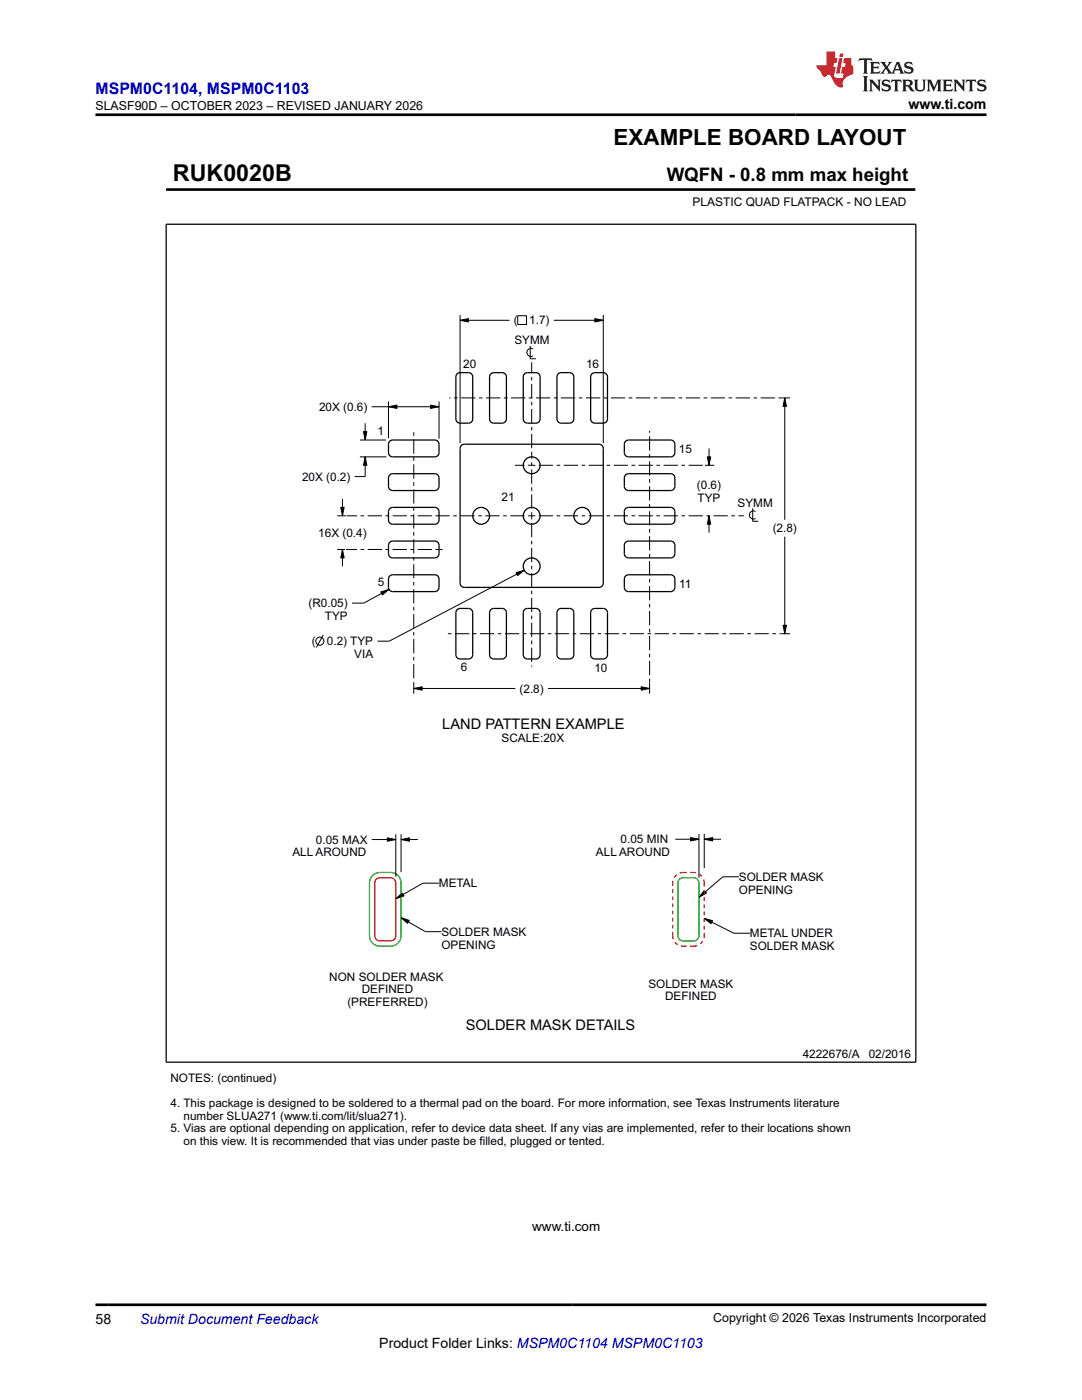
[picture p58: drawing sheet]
<svg xmlns="http://www.w3.org/2000/svg" width="216mm" height="279mm" viewBox="0 0 216 279" stroke-linecap="round" stroke-linejoin="round" font-family="sans-serif">
<defs><g id="words">
<text font-size="4.6" x="34.5" y="36.2">RUK0020B</text>
<text font-size="4.5" x="122.4" y="29">EXAMPLE BOARD LAYOUT</text>
<text font-size="3.7" x="133" y="36.2">WQFN - 0.8 mm max height</text>
<text font-size="3.2" fill="#00f" x="19" y="18.7">MSPM0C1104, MSPM0C1103</text>
<g font-size="2.9">
<text x="88.3" y="145.4">LAND PATTERN EXAMPLE</text>
<text x="92.9" y="205.6">SOLDER MASK DETAILS</text>
</g>
<g font-size="2.8">
<text x="181.3" y="21.8">www.ti.com</text>
<text x="19" y="264.2">58</text>
<text x="75.7" y="269">Product Folder Links: MSPM0C1104 MSPM0C1103</text>
</g>
<text font-size="2.8" fill="#00f" x="27.9" y="264.2">Submit Document Feedback</text>
<text font-size="2.7" x="106.2" y="245.7">www.ti.com</text>
<g font-size="2.5">
<text x="19" y="21.9">SLASF90D – OCTOBER 2023 – REVISED JANUARY 2026</text>
<text x="142.3" y="263.9">Copyright © 2026 Texas Instruments Incorporated</text>
</g>
<text font-size="2.4" x="138.2" y="41.2">PLASTIC QUAD FLATPACK - NO LEAD</text>
<g font-size="2.3">
<text x="102.5" y="64.8">(</text>
<text x="105.6" y="64.8">1.7)</text>
<text x="102.6" y="68.7">SYMM</text>
<text x="92.4" y="73.5">20</text>
<text x="116.9" y="73.5">16</text>
<text x="63.7" y="82">20X (0.6)</text>
<text x="75.3" y="86.9">1</text>
<text x="60.3" y="96">20X (0.2)</text>
<text x="135.5" y="90.4">15</text>
<text x="100.1" y="100">21</text>
<text x="139.1" y="97.6">(0.6)</text>
<text x="139.2" y="100.1">TYP</text>
<text x="147.2" y="101.1">SYMM</text>
<text x="63.5" y="107.1">16X (0.4)</text>
<text x="154.2" y="106.3">(2.8)</text>
<text x="75.4" y="117">5</text>
<text x="135.5" y="117.3">11</text>
<text x="61.6" y="121.2">(R0.05)</text>
<text x="64.8" y="123.7">TYP</text>
<text x="62.2" y="128.8">(</text>
<text x="65.2" y="128.8">0.2) TYP</text>
<text x="70.7" y="131.3">VIA</text>
<text x="92" y="134">6</text>
<text x="118.6" y="134">10</text>
<text x="103.7" y="138.2">(2.8)</text>
<text x="100.1" y="148.1">SCALE:20X</text>
<text x="58.3" y="170.9">ALL AROUND</text>
<text x="63" y="168.4">0.05 MAX</text>
<text x="118.9" y="170.9">ALL AROUND</text>
<text x="123.8" y="168.3">0.05 MIN</text>
<text x="87.6" y="177.1">METAL</text>
<text x="147.4" y="175.8">SOLDER MASK</text>
<text x="147.4" y="178.3">OPENING</text>
<text x="88.1" y="186.8">SOLDER MASK</text>
<text x="88.1" y="189.3">OPENING</text>
<text x="149.6" y="187.1">METAL UNDER</text>
<text x="149.6" y="189.6">SOLDER MASK</text>
<text x="65.7" y="195.7">NON SOLDER MASK</text>
<text x="129.4" y="197.1">SOLDER MASK</text>
<text x="69.3" y="200.8">(PREFERRED)</text>
<text x="72.2" y="198.3">DEFINED</text>
<text x="132.7" y="199.6">DEFINED</text>
<text x="34" y="215.9">NOTES: (continued)</text>
<text x="160.2" y="211.1">4222676/A</text>
<text x="173.3" y="211.1">02/2016</text>
<text x="34" y="221">4. This package is designed to be soldered to a thermal pad on the board. For more information, see Texas Instruments literature</text>
<text x="34" y="226">5. Vias are optional depending on application, refer to device data sheet. If any vias are implemented, refer to their locations shown</text>
<text x="36.6" y="223.5">number SLUA271 (www.ti.com/lit/slua271).</text>
<text x="36.6" y="228.5">on this view. It is recommended that vias under paste be filled, plugged or tented.</text>
</g>
</g></defs>
<g fill="#000">
<path d="M91.8 63.9l1.7-.3v.7zM118.7 63.6l1.7 .3-1.7 .4zM156.6 79.4l.3 1.7h-.6zM72.5 86.1h.7l-.3 1.7zM72.9 91.2l.3 1.7h-.7zM77.5 81.2l1.7-.4v.7zM85.9 80.8l1.7 .4-1.7 .3zM141.1 91.2h.7l-.3 1.7zM68 101.3h.7l-.4 1.6zM68.3 109.7l.4 1.6h-.7zM76 118.1l1.6-.5-1.3 1.1zM103 114.3l1.6-.5-1.3 1.1z"/>
<path d="M141.5 102.9l.3 1.7h-.7zM82.6 137.4l1.6-.3v.6zM127.9 137.1l1.7 .3-1.7 .3zM156.3 124.8h.6l-.3 1.7zM77.3 167.2l1.7 .3-1.7 .4zM79 179.4l1.3-1.2 .3 .6zM80 167.5l1.7-.3v.7zM137.8 167.2l1.7 .3-1.7 .3zM140.5 177.7l.5 .5-1.5 .9zM140.5 167.5l1.7-.3v.6zM80 183.1l1.7 .6-.4 .6zM140.5 183.3l1.7 .4-.3 .6z"/>
</g>
<g fill="none" stroke="#000" stroke-width=".2">
<path d="M33.1 37.8h149.5M182.6 37.6v.4M91.8 63.9l1.7-.3v.7zM91.8 62.9v25.5M91.8 63.9h9.9M103.3 63h1.8v1.8h-1.8zM105.8 69v2.6h1.1M106.4 69.6a.82 .82 0 0 0-1.3 .7 .82 .82 0 0 0 1.3 .7M110.5 63.9h9.9M118.7 63.6l1.7 .3-1.7 .4zM120.4 62.9v25.5M156.1 79.4h1.5"/>
<path d="M156.6 79.4l.3 1.7h-.6zM156.6 79.4v24.3M68.3 99.6v3.3M71.8 91.2h5.3M71.8 87.8h5.2M72.5 86.1h.7l-.3 1.7zM72.9 91.2l.3 1.7h-.7zM72.9 84.5v3.3M72.9 91.2v3.9h-2.1M74.2 81.2h13.4M77.5 81.2l1.7-.4v.7zM77.5 80.1v7.3"/>
<path d="M85.9 80.8l1.7 .4-1.7 .3zM87.6 80.1v7.4M140.7 92.9h1.8M141.1 91.2h.7l-.3 1.7zM141.5 89.5v3.4M67.3 102.9h1.8M67.3 109.7h1.5M68 101.3h.7l-.4 1.6zM68.3 109.7l.4 1.6h-.7zM68.3 109.7v3.3M76 118.1l1.6-.5-1.3 1.1zM77.6 117.6l-5 2.8h-2.4"/>
<path d="M103 114.3l1.6-.5-1.3 1.1zM104.6 113.8l-26.9 14.2h-2.4M141.5 102.9l.3 1.7h-.7zM141.5 102.9v3.4M150.2 101.4v2.6h1.1M150.8 102.1a.82 .82 0 0 0-1.3 .7 .82 .82 0 0 0 1.3 .7M156.6 107.1v19.4M64.5 126.7l-1.4 2.5M82.6 137.4l1.6-.3v.6zM82.6 137.4h20.2M82.6 136.1v2.3M109.3 137.4h20.3"/>
<path d="M127.9 137.1l1.7 .3-1.7 .3zM129.6 136.2v2.2M155.9 126.5h1.7M156.3 124.8h.6l-.3 1.7zM74.2 167.5h4.8M77.3 167.2l1.7 .3-1.7 .4zM79 179.4l1.3-1.2 .3 .6zM79 166.5v8.5M80 167.5l1.7-.3v.7zM80 166.5v7.6M80 167.5h3.4M87.6 176.3h-3.2l-5.4 3.1"/>
<path d="M134.7 167.5h4.8M137.8 167.2l1.7 .3-1.7 .3zM139.5 166.4v8.8M140.5 167.5l1.7-.3v.6zM140.5 166.4v6.9M140.5 167.5h3.4M140.5 177.7l.5 .5-1.5 .9zM147.4 175h-3.2l-4.7 4.1M80 183.1l1.7 .6-.4 .6zM80 183.1l4.9 2.8h3.2M140.5 183.3l1.7 .4-.3 .6zM140.5 183.3l5.9 2.9h3.2"/>
<circle cx="63.8" cy="128" r=".82"/>
</g>
<g fill="none" stroke="#000" stroke-width=".25">
<path d="M33.2 44.8h149.5v167.2h-149.5zM91.2 74.6l.6-.2h1.7a.84 .84 0 0 1 .8 .8v8.4a.84 .84 0 0 1-.8 .9h-1.7a.84 .84 0 0 1-.8-.9v-8.4zM97.9 74.6l.6-.2h1.7a.84 .84 0 0 1 .8 .8v8.4a.84 .84 0 0 1-.8 .9h-1.7a.84 .84 0 0 1-.8-.9v-8.4zM104.7 74.6l.6-.2h1.6a.84 .84 0 0 1 .9 .8v8.4a.84 .84 0 0 1-.9 .9h-1.6a.84 .84 0 0 1-.9-.9v-8.4zM111.4 74.6l.6-.2h1.7a.84 .84 0 0 1 .8 .8v8.4a.84 .84 0 0 1-.8 .9h-1.7a.84 .84 0 0 1-.9-.9v-8.4zM118.1 74.6l.6-.2h1.7a.84 .84 0 0 1 .8 .8v8.4a.84 .84 0 0 1-.8 .9h-1.7a.84 .84 0 0 1-.8-.9v-8.4zM77.8 94.8l.6-.3h8.4a.84 .84 0 0 1 .8 .9v1.7a.84 .84 0 0 1-.8 .8h-8.4a.84 .84 0 0 1-.9-.8v-1.7zM77.8 88.1l.6-.3h8.4a.84 .84 0 0 1 .8 .9v1.6a.84 .84 0 0 1-.8 .9h-8.4a.84 .84 0 0 1-.9-.9v-1.6zM92.1 88.9l.5-.2h26.9a.84 .84 0 0 1 .9 .8v26.9a.84 .84 0 0 1-.9 .8h-26.9a.84 .84 0 0 1-.8-.8v-26.9zM124.8 94.8l.6-.3h8.4a.84 .84 0 0 1 .9 .9v1.7a.84 .84 0 0 1-.9 .8h-8.4a.84 .84 0 0 1-.8-.8v-1.7zM124.8 88.1l.6-.3h8.4a.84 .84 0 0 1 .9 .9v1.6a.84 .84 0 0 1-.9 .9h-8.4a.84 .84 0 0 1-.8-.9v-1.6zM77.8 115l.6-.3h8.4a.84 .84 0 0 1 .8 .8v1.7a.84 .84 0 0 1-.8 .9h-8.4a.84 .84 0 0 1-.9-.9v-1.7z"/>
<path d="M77.8 108.2l.6-.2h8.4a.84 .84 0 0 1 .8 .8v1.7a.84 .84 0 0 1-.8 .8h-8.4a.84 .84 0 0 1-.9-.8v-1.7zM77.8 101.5l.6-.2h8.4a.84 .84 0 0 1 .8 .8v1.7a.84 .84 0 0 1-.8 .8h-8.4a.84 .84 0 0 1-.9-.8v-1.7zM124.6 108.8v1.7a.84 .84 0 0 0 .8 .8h8.4a.84 .84 0 0 0 .9-.8v-1.7M124.8 115l.6-.3h8.4a.84 .84 0 0 1 .9 .8v1.7a.84 .84 0 0 1-.9 .9h-8.4a.84 .84 0 0 1-.8-.9v-1.7zM124.8 101.5l.6-.2h8.4a.84 .84 0 0 1 .9 .8v1.7a.84 .84 0 0 1-.9 .8h-8.4a.84 .84 0 0 1-.8-.8v-1.7zM134.7 108.8a.84 .84 0 0 0-.9-.8h-8.4a.84 .84 0 0 0-.8 .8M91.2 121.7l.6-.3h1.7a.84 .84 0 0 1 .8 .9v8.4a.84 .84 0 0 1-.8 .8h-1.7a.84 .84 0 0 1-.8-.8v-8.4zM97.9 121.7l.6-.3h1.7a.84 .84 0 0 1 .8 .9v8.4a.84 .84 0 0 1-.8 .8h-1.7a.84 .84 0 0 1-.8-.8v-8.4zM104.7 121.7l.6-.3h1.6a.84 .84 0 0 1 .9 .9v8.4a.84 .84 0 0 1-.9 .8h-1.6a.84 .84 0 0 1-.9-.8v-8.4zM111.4 121.7l.6-.3h1.7a.84 .84 0 0 1 .8 .9v8.4a.84 .84 0 0 1-.8 .8h-1.7a.84 .84 0 0 1-.9-.8v-8.4zM118.1 121.7l.6-.3h1.7a.84 .84 0 0 1 .8 .9v8.4a.84 .84 0 0 1-.8 .8h-1.7a.84 .84 0 0 1-.8-.8v-8.4z"/>
<circle cx="106.1" cy="92.9" r="1.68"/>
<circle cx="96" cy="102.9" r="1.68"/>
<circle cx="106.1" cy="113" r="1.68"/>
<circle cx="106.1" cy="102.9" r="1.68"/>
<circle cx="116.2" cy="102.9" r="1.68"/>
</g>
<path d="M33.1 37.8h149.5" fill="none" stroke="#000" stroke-width=".53"/>
<g fill="none" stroke="#000" stroke-width=".2" stroke-dasharray=".7 .7 2.8 .7" stroke-linecap="butt">
<path d="M156 79.4h-66.3M82.6 86.3v49.6M106.1 90.9v-18.6M106.1 92.9h-3.4M106.1 92.9h34.5M87.6 102.9h-18.4M87.6 109.7h-18.5M87.6 109.7h1.1M106.1 102.9v30.1M106.1 102.9v-12M106.1 102.9h-18.5M106.1 102.9h42.3"/>
<path d="M89.4 126.5h66.4M129.6 136.2v-50.2"/>
</g>
<path d="M136.3 174.1h2.1M136.3 174.1a2.1 2.1 0 0 0-2.1 2.1M140.5 176.2v10.5M140.5 176.2a2.1 2.1 0 0 0-2.1-2.1M134.2 186.7v-10.5M134.2 186.7a2.1 2.1 0 0 0 2.1 2.1M138.4 188.8h-2.1M138.4 188.8a2.1 2.1 0 0 0 2.1-2.1" fill="none" stroke="#f00" stroke-width=".25" stroke-dasharray=".7 .7" stroke-linecap="butt"/>
<path d="M74.3 174.7l.5-.3a6.1 6.1 0 0 1 4.2 0 2.1 2.1 0 0 1 1 1.8v10.5a2.1 2.1 0 0 1-2.1 2.1h-2.1a2.1 2.1 0 0 1-2.1-2.1v-10.5l.1-.5zM135.5 175.6l.5-.4h.3h2.1a1.05 1.05 0 0 1 1.1 1v10.5a1.05 1.05 0 0 1-1.1 1.1h-2.1a1.05 1.05 0 0 1-1-1.1v-10.5z" fill="none" stroke="#00a500" stroke-width=".25"/>
<path d="M75 175.6l.5-.4h.3h2.1a1.05 1.05 0 0 1 1.1 1v10.5a1.05 1.05 0 0 1-1.1 1.1h-2.1a1.05 1.05 0 0 1-1-1.1v-10.5z" fill="none" stroke="#f00" stroke-width=".25"/>
<path d="M171.5 11.6l-.2 .6 .5-.2h.6v.1v2.2l-.2 .4h1l-.2-.4v-2.2v-.1h.5l.6 .2-.2-.6zM173.6 12.4l.2 .3v1.6l-.2 .4h1.9l.1-.6a1.08 1.08 0 0 1-1.3 .2v-.7h.6l.4 .2v-.7l-.4 .2h-.6v-.5l.2-.2a1 1 0 0 1 1 .3l-.1-.5zM175.7 12.4l.9 1.1-1 1.2h.9l-.2-.2 .5-.8 .4 .8-.2 .2h1.6l-.2-.2 .2-.5h.9l.1 .5-.1 .2h.9l-.2-.4-.8-1.9h-.5l-.9 2.1-.9-1.1 .9-1h-.8l.2 .2-.4 .6-.4-.6 .2-.2zM179 12.8l.4 1h-.7zM180.7 12.5a.65 .65 0 0 0-.2 .7 .65 .65 0 0 0 .6 .5l.6 .1 .1 .3a.79 .79 0 0 1-.7 .4 .79 .79 0 0 1-.7-.5l.1 .7 .2-.1a.93 .93 0 0 0 1.1 0 .93 .93 0 0 0 .4-.9 1.46 1.46 0 0 0-1.2-.6l-.1-.3a1.09 1.09 0 0 1 1.2 .2l-.2-.6-.1 .1-.5-.2zM172.2 15.2l.2 .4v2.2l-.2 .4h1l-.2-.4v-2.2l.2-.4zM173.4 15.9l.2 .4v1.5l-.2 .4h.8l-.3-.4 .1-1.3 1.6 1.8v-2l.2-.4h-.7l.1 .2 .1 1.1-1.2-1.3zM176.2 16a.65 .65 0 0 0-.2 .8 .65 .65 0 0 0 .6 .4l.6 .2 .1 .2a.79 .79 0 0 1-.7 .4 .79 .79 0 0 1-.7-.5l.1 .7 .2-.1a.93 .93 0 0 0 1.1 .1 .93 .93 0 0 0 .4-1 1.46 1.46 0 0 0-1.2-.5l-.1-.4a1.09 1.09 0 0 1 1.2 .2l-.1-.6-.2 .1-.5-.1zM177.9 15.9l-.1 .6a.63 .63 0 0 1 .8-.3v1.6l-.3 .4h1l-.2-.4v-1.6a.66 .66 0 0 1 .8 .3l-.1-.6zM180 15.9l.2 .4v1.5l-.2 .4h1l-.2-.2-.1-.7h.5l.1 .2a.79 .79 0 0 0 1.2 .6l-1-.9a.61 .61 0 0 0 .6-.6 .61 .61 0 0 0-.5-.7zM180.8 16.2h.1a.47 .47 0 0 1 .5 .1 .47 .47 0 0 1 .1 .5l-.1 .1-.7 .1zM182.3 15.9l.2 .2a2.27 2.27 0 0 0 .4 2 1.04 1.04 0 0 0 1.7-.7v-1.3l.2-.2h-.8l.2 .4v1.1a.6 .6 0 0 1-.6 .6 .6 .6 0 0 1-.6-.6v-1.1l.3-.4zM184.9 15.9l.2 .4v1.5l-.2 .4h.8l-.3-.4v-1.4l.9 1.9 .9-1.9v1.4l-.3 .4h1l-.2-.4v-1.5l.2-.4h-.8l-.7 1.5-.6-1.5zM188.1 15.9l.2 .4v1.5l-.2 .4h1.9l.1-.6a1.09 1.09 0 0 1-1.3 .2v-.7h.6l.4 .2v-.6l-.4 .2h-.6v-.6l.2-.1a1.01 1.01 0 0 1 1 .3l-.1-.6zM190.2 15.9l.3 .4v1.5l-.3 .4h.8l-.2-.4v-1.3l1.6 1.8v-2l.2-.4h-.7l.2 .2v1.1l-1.2-1.3zM192.8 15.9l-.1 .6a.63 .63 0 0 1 .8-.3v1.6l-.3 .4h1l-.2-.4v-1.6a.66 .66 0 0 1 .8 .3l-.1-.6zM195.2 16a.65 .65 0 0 0-.2 .8 .65 .65 0 0 0 .6 .4l.6 .2 .2 .2a.79 .79 0 0 1-.7 .4 .79 .79 0 0 1-.7-.5l.1 .7 .2-.1a.93 .93 0 0 0 1 .1 .93 .93 0 0 0 .5-1 1.46 1.46 0 0 0-1.3-.5v-.4a1.09 1.09 0 0 1 1.2 .2l-.2-.6-.2 .1-.5-.1z" fill="#231f20"/>
<path d="M164.9 10.3v2.7h-2l.1 .4 .8 1a.95 .95 0 0 0 1 .9 .59 .59 0 0 1 .5-.4 .59 .59 0 0 1 .5 .3l.4 .8a1.59 1.59 0 0 0 2.1 1.4 1.61 1.61 0 0 1 1-2.3l1-.3-.1-1.5a1.59 1.59 0 0 1-.3-1.7h-1.5l-.2 .9h.6l-.2 .9h-.5l-.2 .9v.3l.4 .1-.1 .9h-.7a.73 .73 0 0 1-1-.7l.3-1.5h-.5l.1-.9h.5l.2-.9h-.5v-1.3zM167.4 11.6l-.6 3.1h.7l.6-3.1zM167.6 10.7l-.1 .6h.7l.1-.6z" fill="#ed1c24"/>
<path d="M19 22.9h177.8M19 260.4h177.8" fill="none" stroke="#000" stroke-width=".53"/>
<use href="#words"/>
</svg>
